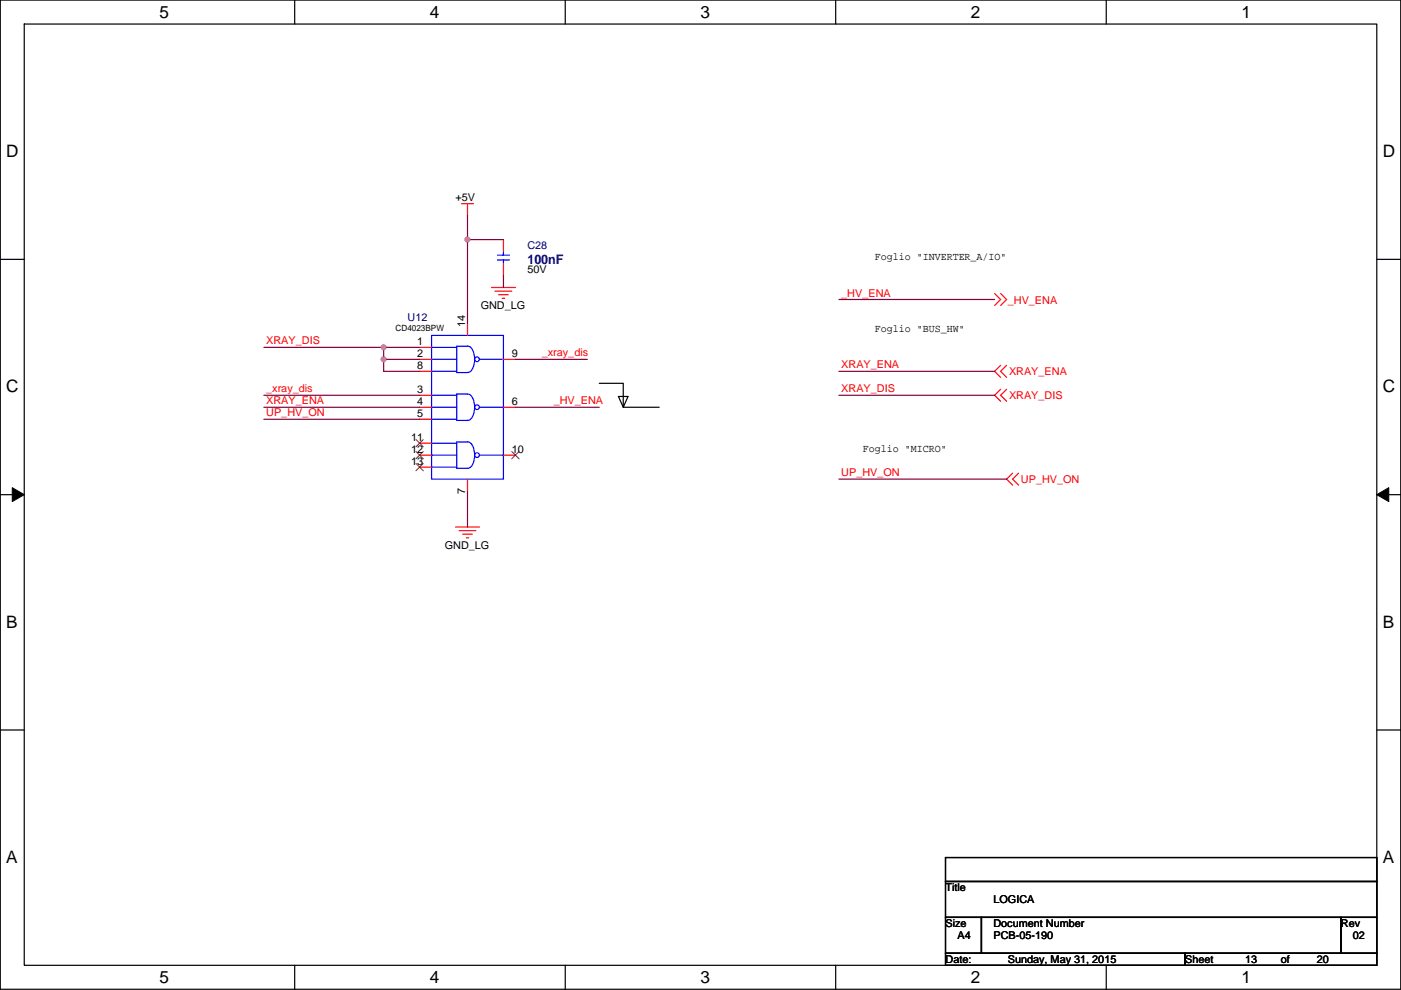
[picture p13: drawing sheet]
<svg xmlns="http://www.w3.org/2000/svg" width="297mm" height="210mm" viewBox="0 0 297 210" stroke-linecap="round" stroke-linejoin="round" font-family="sans-serif">
<defs><g id="words">
<g font-size="3.6">
<text x="33.8" y="3.8">5</text>
<text x="91.1" y="3.8">4</text>
<text x="148.5" y="3.8">3</text>
<text x="205.8" y="3.8">2</text>
<text x="263.2" y="3.8">1</text>
<text x="1.3" y="33.3">D</text>
<text x="293.2" y="33.3">D</text>
<text x="1.3" y="83.2">C</text>
<text x="293.2" y="83.2">C</text>
<text x="1.3" y="133.2">B</text>
<text x="293.2" y="133.2">B</text>
<text x="1.3" y="183.1">A</text>
<text x="293.2" y="183.1">A</text>
<text x="33.8" y="208.5">5</text>
<text x="91.1" y="208.5">4</text>
<text x="148.5" y="208.5">3</text>
<text x="205.8" y="208.5">2</text>
<text x="263.2" y="208.5">1</text>
</g>
<text font-size="2.8" fill="#000080" x="111.8" y="55.9">100nF</text>
<g font-size="2.3">
<text x="96.6" y="42.7">+5V</text>
<text x="111.8" y="58">50V</text>
<text x="185.5" y="55.2">Foglio &quot;INVERTER_A/IO&quot;</text>
<text x="101.9" y="65.6">GND_LG</text>
<text x="98.6" y="69.4" transform="rotate(-90 98.6 69.4)">14</text>
<text x="185.5" y="70.4">Foglio &quot;BUS_HW&quot;</text>
<text x="88.5" y="73.2">1</text>
<text x="88.5" y="75.7">2</text>
<text x="108.5" y="75.7">9</text>
<text x="88.5" y="78.2">8</text>
<text x="88.5" y="83.3">3</text>
<text x="88.5" y="85.9">4</text>
<text x="88.5" y="88.4">5</text>
<text x="108.5" y="85.9">6</text>
<text x="87.2" y="93.5">11</text>
<text x="182.9" y="95.8">Foglio &quot;MICRO&quot;</text>
<text x="87.2" y="96">12</text>
<text x="87.2" y="98.6">13</text>
<text x="108.5" y="96">10</text>
<text x="98.6" y="104.7" transform="rotate(-90 98.6 104.7)">7</text>
<text x="94.3" y="116.4">GND_LG</text>
<text x="200.5" y="189">Title</text>
<text x="210.6" y="191.6">LOGICA</text>
<text x="200.5" y="196.6">Size</text>
<text x="210.6" y="196.6">Document Number</text>
<text x="284.3" y="196.6">Rev</text>
<text x="203" y="199.2">A4</text>
<text x="210.6" y="199.2">PCB-05-190</text>
<text x="286.8" y="199.2">02</text>
<text x="200.5" y="204.3">Date:</text>
<text x="213.7" y="204.3">Sunday, May 31, 2015</text>
<text x="251.3" y="204.3">Sheet</text>
<text x="264" y="204.3">13</text>
<text x="271.6" y="204.3">of</text>
<text x="279.2" y="204.3">20</text>
</g>
<g font-size="2.3" fill="#000080">
<text x="111.8" y="52.9">C28</text>
<text x="86.4" y="68.1">U12</text>
</g>
<g font-size="2.3" fill="#f00">
<text x="178.4" y="62.9">_HV_ENA</text>
<text x="213.7" y="64.6">_HV_ENA</text>
<text x="56.4" y="73.1">XRAY_DIS</text>
<text x="114.9" y="75.6">_xray_dis</text>
<text x="56.4" y="83.2">_xray_dis</text>
<text x="178.4" y="78.1">XRAY_ENA</text>
<text x="178.4" y="83.2">XRAY_DIS</text>
<text x="213.9" y="79.5">XRAY_ENA</text>
<text x="56.4" y="85.8">XRAY_ENA</text>
<text x="56.4" y="88.3">UP_HV_ON</text>
<text x="117.4" y="85.8">_HV_ENA</text>
<text x="213.9" y="84.6">XRAY_DIS</text>
<text x="178.4" y="101">UP_HV_ON</text>
<text x="216.5" y="102.4">UP_HV_ON</text>
</g>
<text font-size="1.8" x="83.9" y="70.2">CD4023BPW</text>
</g></defs>
<path d="M.1 0h296.9v209.8h-296.9zM5.1 5.1h286.8v199.6h-286.8z" fill="none" stroke="#000" stroke-width=".25"/>
<g fill="#fff">
<path d="M33.8 .5h2v4.1h-2z"/>
<path d="M33.8 205.3h2v4h-2z"/>
</g>
<path d="M62.5 0v5.1M62.5 204.7v5.1" fill="none" stroke="#000" stroke-width=".25"/>
<g fill="#fff">
<path d="M91.1 .5h2.1v4.1h-2.1z"/>
<path d="M91.1 205.3h2.1v4h-2.1z"/>
</g>
<path d="M119.8 0v5.1M119.8 204.7v5.1" fill="none" stroke="#000" stroke-width=".25"/>
<g fill="#fff">
<path d="M148.5 .5h2v4.1h-2z"/>
<path d="M148.5 205.3h2v4h-2z"/>
</g>
<path d="M177.2 0v5.1M177.2 204.7v5.1" fill="none" stroke="#000" stroke-width=".25"/>
<g fill="#fff">
<path d="M205.8 .5h2.1v4.1h-2.1z"/>
<path d="M205.8 205.3h2.1v4h-2.1z"/>
</g>
<path d="M234.5 0v5.1M234.5 204.7v5.1" fill="none" stroke="#000" stroke-width=".25"/>
<g fill="#fff">
<path d="M263.2 .5h2v4.1h-2z"/>
<path d="M263.2 205.3h2v4h-2z"/>
<path d="M1.3 30.1h2.7v4h-2.7z"/>
<path d="M293.2 30.1h2.6v4h-2.6z"/>
<path d="M1.3 80h2.7v4h-2.7z"/>
<path d="M293.2 80h2.6v4h-2.6z"/>
</g>
<path d="M.1 55h5M291.9 55h5.1" fill="none" stroke="#000" stroke-width=".25"/>
<g fill="#fff">
<path d="M1.3 129.9h2.5v4h-2.5z"/>
<path d="M293.2 129.9h2.4v4h-2.4z"/>
</g>
<path d="M.1 104.9h5M291.9 104.9h5.1" fill="none" stroke="#000" stroke-width=".25"/>
<path d="M2.6 103.4l2.5 1.5-2.5 1.5zM291.9 104.9l2.5-1.5v3z" fill="#000" stroke="#000" stroke-width=".21"/>
<g fill="#fff">
<path d="M1.3 179.8h2.5v4.1h-2.5z"/>
<path d="M293.2 179.8h2.4v4.1h-2.4z"/>
</g>
<path d="M127.1 81.3h5v5.1h7.7M131.1 84.1h2.1l-1.1 2.3zM.1 154.8h5M291.9 154.8h5.1M200.5 181.9h91.4v5.1h-91.4zM200.5 187h91.4v7.6h-91.4zM200.5 194.6h7.6v7.6h-7.6zM208.1 194.6h76.2v7.6h-76.2zM284.3 194.6h7.6v7.6h-7.6zM200.5 202.2h50.8v2.5h-50.8zM251.3 202.2h40.6v2.5h-40.6z" fill="none" stroke="#000" stroke-width=".25"/>
<g fill="none" stroke="#f00" stroke-width=".25">
<path d="M97.9 43.2h2.5M99.1 43.2v2.5M106.7 55.9v2.5M106.7 50.8v2.6M89 73.7h2.5M89 76.2h2.5M89 78.8h2.5M99.1 68.6v2.5M104.2 61h5.1M105 61.7h3.5M105.7 62.5h2.1M106.5 63.3h.5"/>
<path d="M106.7 76.2h2.6M210.9 62.3l1.3 1.2-1.3 1.3M212.2 77.5l-1.3 1.3 1.3 1.2M212.2 62.3l1.2 1.2-1.2 1.3M213.4 77.5l-1.2 1.3 1.2 1.2M89 83.8h2.5M89 86.4h2.5M89 88.9h2.5M89 94h2.5M89 96.5h2.5M89 99.1h2.5M106.7 86.4h2.6"/>
<path d="M106.7 96.5h2.6M212.2 82.6l-1.3 1.2 1.3 1.3M213.4 82.6l-1.2 1.2 1.2 1.3M96.6 111.8h5.1M97.3 112.5h3.6M98.1 113.3h2M98.9 114.1h.5M99.1 101.6v2.6M214.7 100.4l-1.3 1.2 1.3 1.3M216 100.4l-1.3 1.2 1.3 1.3"/>
</g>
<g fill="none" stroke="#00f" stroke-width=".25">
<path d="M105.5 55.1h2.5M105.5 54.1h2.5M106.7 53.4v.7M106.7 55.1v.8M91.5 71.1h15.2v30.5h-15.2zM91.5 73.7h5.3M91.5 76.2h5.3M91.5 78.8h5.3M99.1 79h.1a1.08 1.08 0 0 0 1-.8 4.1 4.1 0 0 0-.6-4.7l-2.8-.1v5.6h2.3M101.7 76.2h4.8M91.5 83.8h5.3M91.5 86.4h5.3"/>
<path d="M91.5 88.9h5.3M91.5 94h5.3M91.5 96.5h5.3M91.5 99.1h5.3M96.8 83.6h2.4a1.35 1.35 0 0 1 1.2 1.4 4.1 4.1 0 0 1-.8 4.1l-2.8 .1zM99.1 99.3h.1a1.08 1.08 0 0 0 1-.8 4.1 4.1 0 0 0-.6-4.7l-2.8-.1v5.6h2.3M101.7 86.4h5M101.7 96.5h5"/>
<circle cx="101.1" cy="76.2" r=".5"/>
<circle cx="101.1" cy="96.5" r=".5"/>
<circle cx="101.1" cy="86.4" r=".5"/>
</g>
<path d="M88.2 93.2l1.5 1.6M88.2 95.8l1.5 1.5M88.2 98.3l1.5 1.6M89.7 93.2l-1.5 1.6M89.7 95.8l-1.5 1.5M89.7 98.3l-1.5 1.6M108.5 95.8l1.6 1.5M110 95.8l-1.5 1.5" fill="none" stroke="#804000" stroke-width=".21"/>
<g fill="none" stroke="#800040" stroke-width=".25">
<path d="M99.1 50.8v17.8M99.1 45.7v5.1h7.6M106.7 58.4v2.6M55.9 73.7h25.4M81.3 73.7v2.5M81.3 76.2v2.6h7.7M81.3 76.2h7.7M81.3 73.7h7.7M109.3 76.2h15.2M177.9 78.8h33M177.9 63.5h33M55.9 86.4h33.1"/>
<path d="M55.9 83.8h33.1M55.9 88.9h33.1M109.3 86.4h17.8M177.9 83.8h33M99.1 104.2v7.6M177.9 101.6h35.5"/>
</g>
<g fill="#f0f" stroke="#f0f" stroke-width=".25">
<circle cx="99.1" cy="50.8" r=".5"/>
<circle cx="81.3" cy="73.7" r=".5"/>
<circle cx="81.3" cy="76.2" r=".5"/>
</g>
<use href="#words"/>
</svg>
